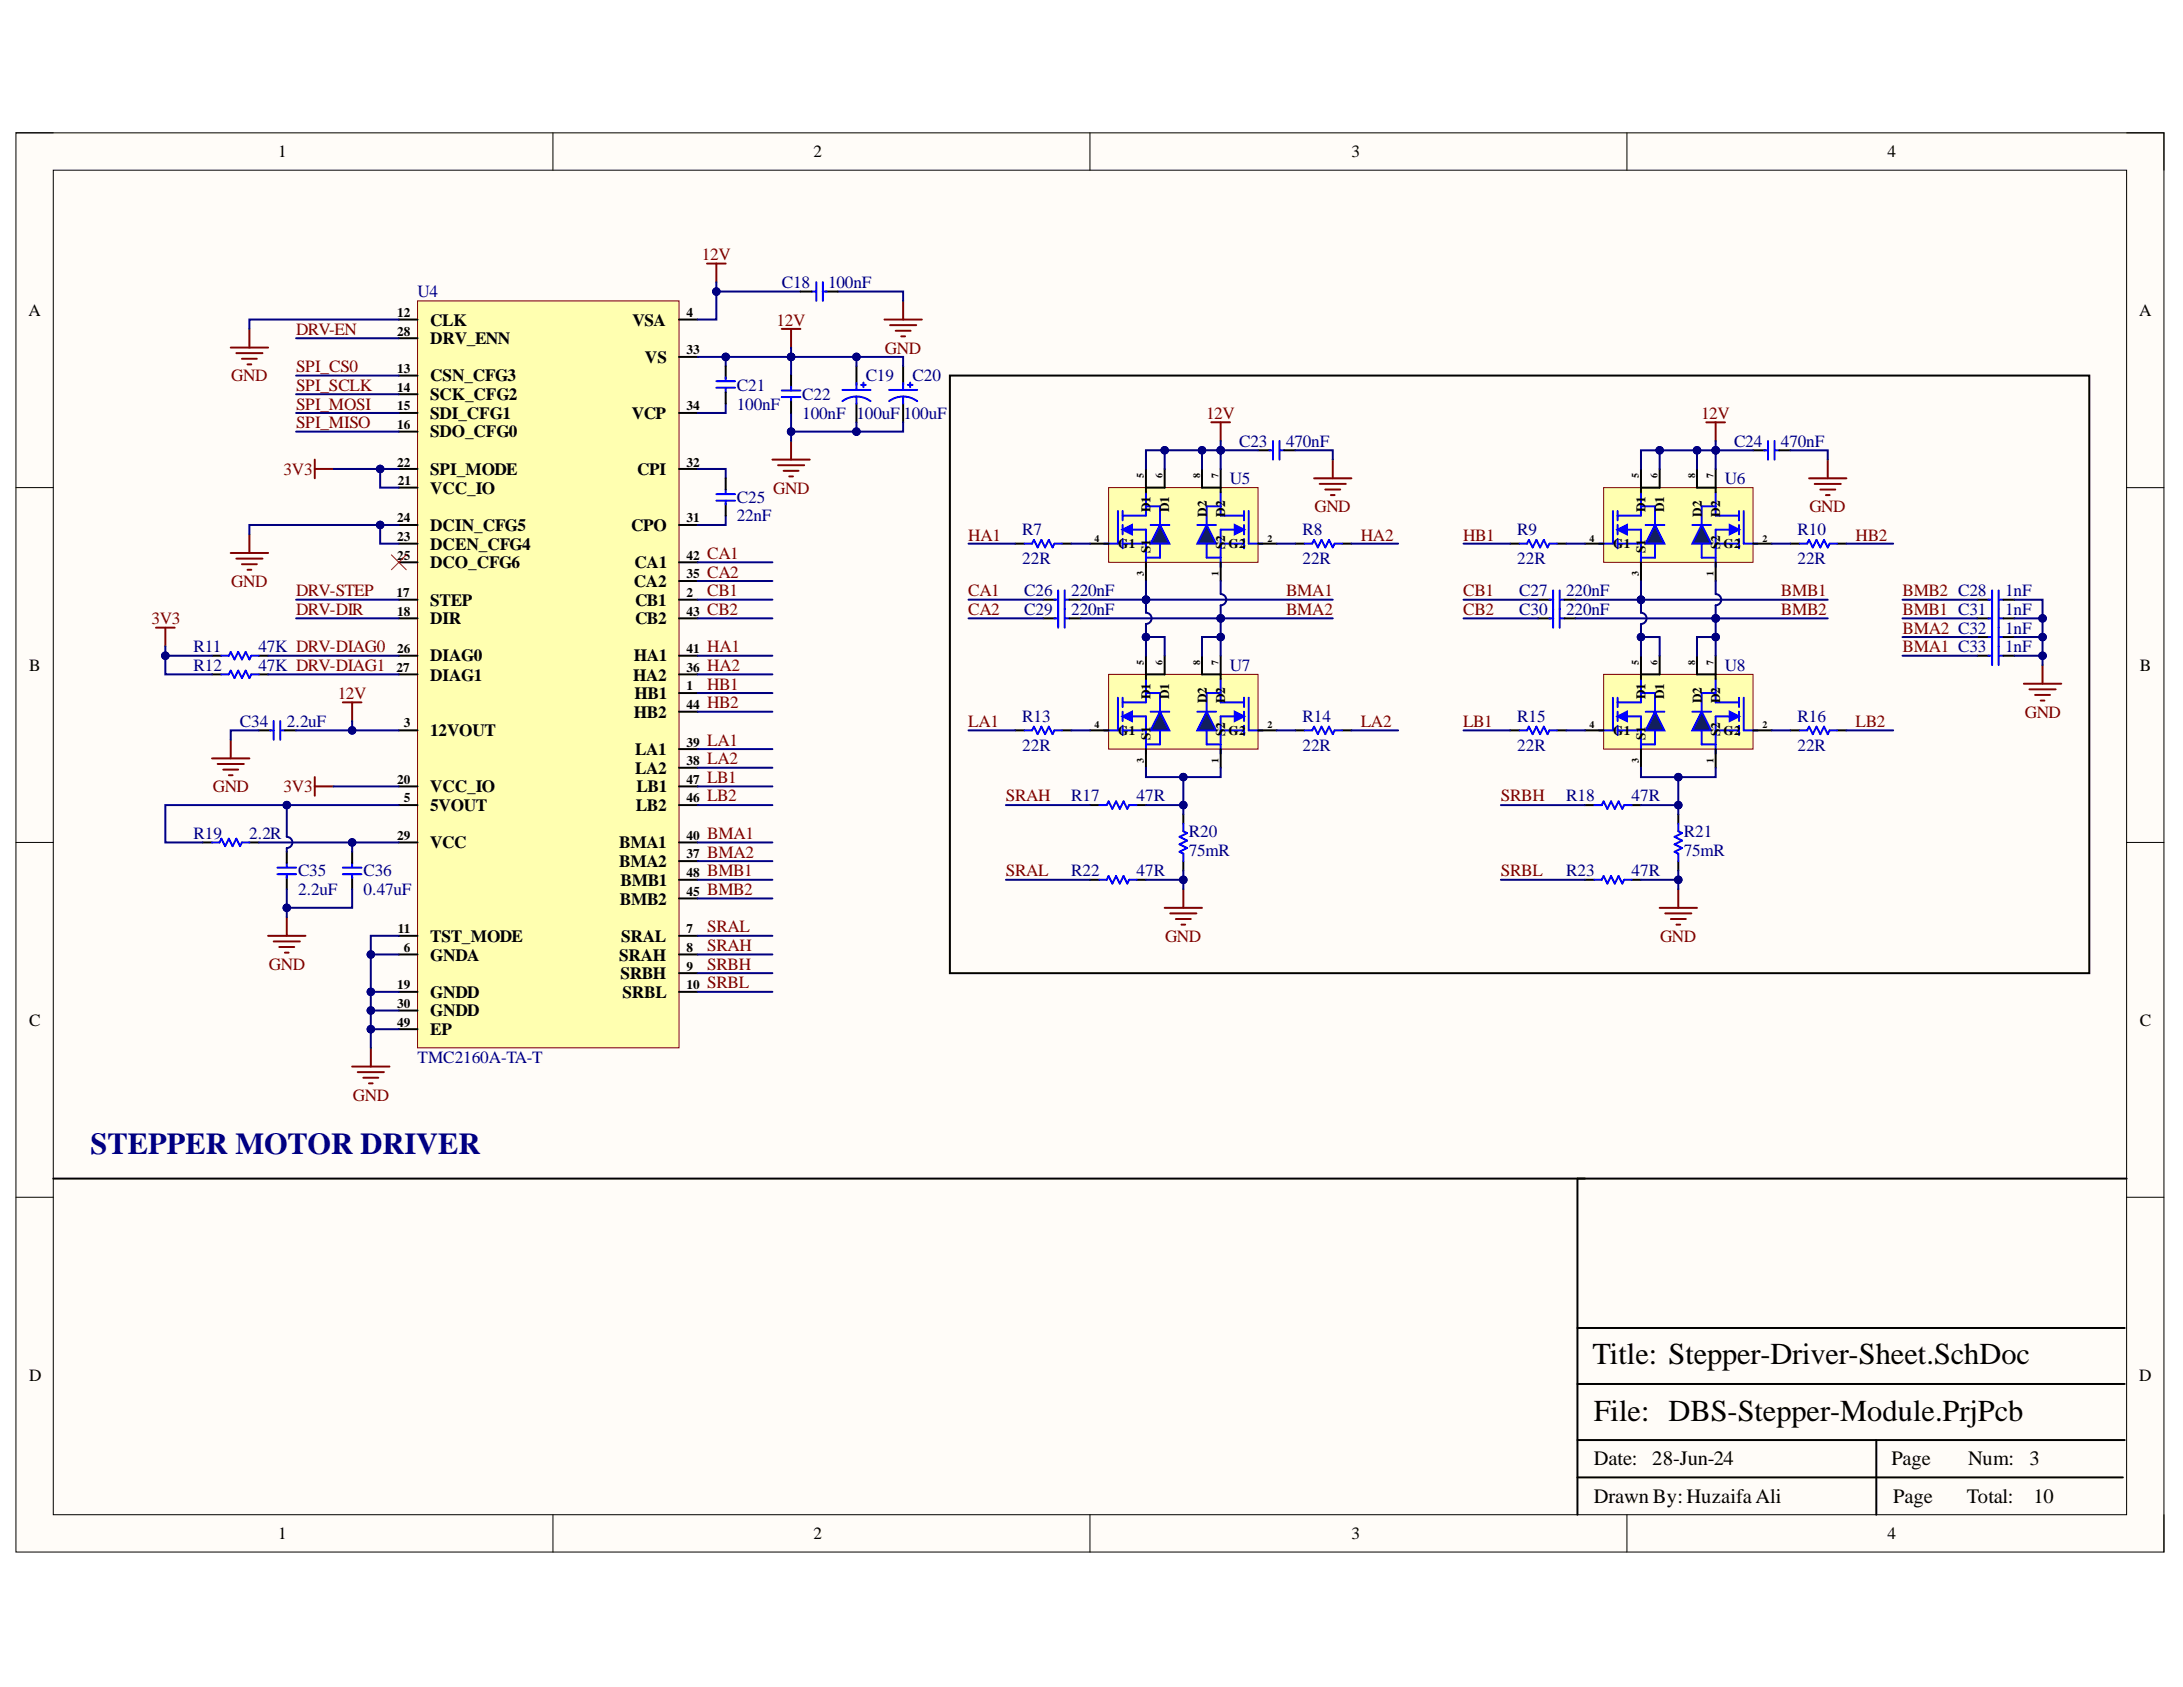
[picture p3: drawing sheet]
<svg xmlns="http://www.w3.org/2000/svg" width="279mm" height="216mm" viewBox="0 0 279 216" stroke-linecap="round" stroke-linejoin="round" font-family="sans-serif">
<defs><g id="words">
<text font-size="3.9" fill="#000080" x="11.6" y="147.6">STEPPER MOTOR DRIVER</text>
<g font-size="3.9">
<text x="203.8" y="174.6">Title: Stepper-Driver-Sheet.SchDoc</text>
<text x="204" y="181.8">File: DBS-Stepper-Module.PrjPcb</text>
</g>
<g font-size="2.6">
<text x="204" y="187.6">Date:</text>
<text x="211.5" y="187.6">28-Jun-24</text>
<text x="242.1" y="187.6">Page</text>
<text x="251.9" y="187.6">Num:</text>
<text x="259.7" y="187.6">3</text>
<text x="204" y="192.4">Drawn By: HuzaifaAli</text>
<text x="242.3" y="192.4">Page</text>
<text x="251.7" y="192.4">Total:</text>
<text x="260.3" y="192.4">10</text>
</g>
<g font-size="2.2">
<text x="35.6" y="20.1">1</text>
<text x="104.1" y="20.1">2</text>
<text x="173" y="20.1">3</text>
<text x="241.6" y="20.1">4</text>
<text x="3.6" y="40.4">A</text>
<text x="55.1" y="41.7">CLK</text>
<text x="80.9" y="41.7">VSA</text>
<text x="273.8" y="40.4">A</text>
<text x="55.1" y="44.1">DRV_ENN</text>
<text x="82.6" y="46.4">VS</text>
<text x="55.1" y="48.8">CSN_CFG3</text>
<text x="55.1" y="51.2">SCK_CFG2</text>
<text x="55.1" y="53.6">SDI_CFG1</text>
<text x="80.9" y="53.6">VCP</text>
<text x="55.1" y="56">SDO_CFG0</text>
<text x="55.1" y="63.2">VCC_IO</text>
<text x="55.1" y="60.8">SPI_MODE</text>
<text x="81.5" y="60.8">CPI</text>
<text x="55.1" y="70.4">DCEN_CFG4</text>
<text x="55.1" y="68">DCIN_CFG5</text>
<text x="80.8" y="68">CPO</text>
<text x="55.1" y="77.5">STEP</text>
<text x="55.1" y="72.7">DCO_CFG6</text>
<text x="81.1" y="75.1">CA2</text>
<text x="81.2" y="72.7">CA1</text>
<text x="81.3" y="77.5">CB1</text>
<text x="55.1" y="79.9">DIR</text>
<text x="81.3" y="79.9">CB2</text>
<text x="3.7" y="85.8">B</text>
<text x="55.1" y="84.6">DIAG0</text>
<text x="55.1" y="87.1">DIAG1</text>
<text x="81" y="87.1">HA2</text>
<text x="81.1" y="84.6">HA1</text>
<text x="81.2" y="89.5">HB1</text>
<text x="273.9" y="85.8">B</text>
<text x="55.1" y="94.2">12VOUT</text>
<text x="81.1" y="91.8">HB2</text>
<text x="55.1" y="101.4">VCC_IO</text>
<text x="81.3" y="99">LA2</text>
<text x="81.3" y="96.7">LA1</text>
<text x="81.5" y="101.4">LB1</text>
<text x="55.1" y="103.8">5VOUT</text>
<text x="81.4" y="103.8">LB2</text>
<text x="55.1" y="108.6">VCC</text>
<text x="79.3" y="110.9">BMA2</text>
<text x="79.3" y="108.6">BMA1</text>
<text x="79.4" y="113.4">BMB1</text>
<text x="79.3" y="115.8">BMB2</text>
<text x="55.1" y="123">GNDA</text>
<text x="55.1" y="120.5">TST_MODE</text>
<text x="79.3" y="123">SRAH</text>
<text x="79.4" y="125.3">SRBH</text>
<text x="79.5" y="120.5">SRAL</text>
<text x="3.7" y="131.3">C</text>
<text x="55.1" y="127.7">GNDD</text>
<text x="55.1" y="130.1">GNDD</text>
<text x="79.7" y="127.7">SRBL</text>
<text x="273.9" y="131.3">C</text>
<text x="55.1" y="132.5">EP</text>
<text x="3.7" y="176.7">D</text>
<text x="273.8" y="176.7">D</text>
<text x="35.6" y="197">1</text>
<text x="104.1" y="197">2</text>
<text x="173" y="197">3</text>
<text x="241.6" y="197">4</text>
</g>
<g font-size="2.2" fill="#800000">
<text x="89.8" y="33.3">12V</text>
<text x="99.4" y="41.7">12V</text>
<text x="37.9" y="47.6">SPI_CS0</text>
<text x="37.9" y="42.9">DRV-EN</text>
<text x="113.3" y="45.2">GND</text>
<text x="29.6" y="48.8">GND</text>
<text x="37.9" y="50.1">SPI_SCLK</text>
<text x="37.9" y="52.4">SPI_MOSI</text>
<text x="154.4" y="53.6">12V</text>
<text x="217.7" y="53.6">12V</text>
<text x="37.9" y="54.8">SPI_MISO</text>
<text x="36.3" y="60.8">3V3</text>
<text x="99" y="63.2">GND</text>
<text x="168.2" y="65.5">GND</text>
<text x="231.6" y="65.5">GND</text>
<text x="90.5" y="71.5">CA1</text>
<text x="123.9" y="69.2">HA1</text>
<text x="174.2" y="69.2">HA2</text>
<text x="187.3" y="69.2">HB1</text>
<text x="237.5" y="69.2">HB2</text>
<text x="29.6" y="75.1">GND</text>
<text x="37.9" y="76.3">DRV-STEP</text>
<text x="90.5" y="73.9">CA2</text>
<text x="90.5" y="76.3">CB1</text>
<text x="123.9" y="76.3">CA1</text>
<text x="164.6" y="76.3">BMA1</text>
<text x="187.3" y="76.3">CB1</text>
<text x="227.9" y="76.3">BMB1</text>
<text x="243.5" y="76.3">BMB2 C28</text>
<text x="19.4" y="79.9">3V3</text>
<text x="37.9" y="78.7">DRV-DIR</text>
<text x="90.5" y="78.7">CB2</text>
<text x="90.5" y="83.5">HA1</text>
<text x="123.9" y="78.7">CA2</text>
<text x="164.6" y="78.7">BMA2</text>
<text x="187.3" y="78.7">CB2</text>
<text x="227.9" y="78.7">BMB2</text>
<text x="243.5" y="83.5">BMA1 C33</text>
<text x="243.5" y="81.1">BMA2 C32</text>
<text x="243.5" y="78.7">BMB1 C31</text>
<text x="43.2" y="89.5">12V</text>
<text x="90.5" y="85.8">HA2</text>
<text x="90.5" y="88.3">HB1</text>
<text x="90.5" y="90.7">HB2</text>
<text x="90.5" y="95.5">LA1</text>
<text x="123.9" y="93">LA1</text>
<text x="174.2" y="93">LA2</text>
<text x="187.3" y="93">LB1</text>
<text x="237.5" y="93">LB2</text>
<text x="259.2" y="91.8">GND</text>
<text x="27.2" y="101.4">GND</text>
<text x="36.3" y="101.4">3V3</text>
<text x="90.5" y="97.8">LA2</text>
<text x="90.5" y="100.2">LB1</text>
<text x="90.5" y="102.6">LB2</text>
<text x="90.5" y="107.4">BMA1</text>
<text x="128.7" y="102.6">SRAH</text>
<text x="192.1" y="102.6">SRBH</text>
<text x="90.5" y="109.8">BMA2</text>
<text x="90.5" y="112.1">BMB1</text>
<text x="128.7" y="112.1">SRAL</text>
<text x="192.1" y="112.1">SRBL</text>
<text x="90.5" y="114.6">BMB2</text>
<text x="90.5" y="119.3">SRAL</text>
<text x="34.4" y="124.1">GND</text>
<text x="90.5" y="121.7">SRAH</text>
<text x="90.5" y="124.1">SRBH</text>
<text x="149.1" y="120.5">GND</text>
<text x="212.5" y="120.5">GND</text>
<text x="90.5" y="126.5">SRBL</text>
<text x="45.2" y="140.9">GND</text>
</g>
<g font-size="2.2" fill="#000080">
<text x="53.5" y="38.1">U4</text>
<text x="100.1" y="36.9">C18</text>
<text x="106" y="36.9">100nF</text>
<text x="94.3" y="50.1">C21</text>
<text x="94.3" y="52.4">100nF</text>
<text x="102.7" y="51.2">C22</text>
<text x="102.7" y="53.6">100nF</text>
<text x="109.6" y="53.6">100uF</text>
<text x="110.8" y="48.8">C19</text>
<text x="115.6" y="53.6">100uF</text>
<text x="116.8" y="48.8">C20</text>
<text x="158.6" y="57.2">C23</text>
<text x="164.6" y="57.2">470nF</text>
<text x="221.9" y="57.2">C24</text>
<text x="227.9" y="57.2">470nF</text>
<text x="94.3" y="64.4">C25</text>
<text x="157.4" y="62">U5</text>
<text x="220.8" y="62">U6</text>
<text x="94.3" y="66.7">22nF</text>
<text x="130.8" y="68.4">R7</text>
<text x="166.7" y="68.4">R8</text>
<text x="194.2" y="68.4">R9</text>
<text x="230.1" y="68.4">R10</text>
<text x="130.8" y="72.2">22R</text>
<text x="131.1" y="76.3">C26</text>
<text x="137.1" y="76.3">220nF</text>
<text x="166.7" y="72.2">22R</text>
<text x="194.2" y="72.2">22R</text>
<text x="194.5" y="76.3">C27</text>
<text x="200.5" y="76.3">220nF</text>
<text x="230.1" y="72.2">22R</text>
<text x="256.6" y="76.3">1nF</text>
<text x="24.8" y="83.5">R11</text>
<text x="33.1" y="83.5">47K DRV-DIAG0</text>
<text x="131.1" y="78.7">C29</text>
<text x="137.1" y="78.7">220nF</text>
<text x="194.5" y="78.7">C30</text>
<text x="200.5" y="78.7">220nF</text>
<text x="256.6" y="78.7">1nF</text>
<text x="256.6" y="81.1">1nF</text>
<text x="256.6" y="83.5">1nF</text>
<text x="24.8" y="85.8">R12</text>
<text x="33.1" y="85.8">47K DRV-DIAG1</text>
<text x="157.4" y="85.8">U7</text>
<text x="220.8" y="85.8">U8</text>
<text x="30.7" y="93">C34</text>
<text x="36.7" y="93">2.2uF</text>
<text x="130.8" y="92.3">R13</text>
<text x="166.7" y="92.3">R14</text>
<text x="194.2" y="92.3">R15</text>
<text x="230.1" y="92.3">R16</text>
<text x="130.8" y="96.1">22R</text>
<text x="166.7" y="96.1">22R</text>
<text x="194.2" y="96.1">22R</text>
<text x="230.1" y="96.1">22R</text>
<text x="24.8" y="107.4">R19</text>
<text x="31.9" y="107.4">2.2R</text>
<text x="137.1" y="102.6">R17</text>
<text x="145.5" y="102.6">47R</text>
<text x="152.2" y="107.1">R20</text>
<text x="200.5" y="102.6">R18</text>
<text x="208.8" y="102.6">47R</text>
<text x="215.5" y="107.1">R21</text>
<text x="38.1" y="112.1">C35</text>
<text x="46.5" y="112.1">C36</text>
<text x="137.1" y="112.1">R22</text>
<text x="145.5" y="112.1">47R</text>
<text x="152.2" y="109.5">75mR</text>
<text x="200.5" y="112.1">R23</text>
<text x="208.8" y="112.1">47R</text>
<text x="215.5" y="109.5">75mR</text>
<text x="38.1" y="114.6">2.2uF</text>
<text x="46.5" y="114.6">0.47uF</text>
<text x="53.5" y="136.1">TMC2160A-TA-T</text>
</g>
<g font-size="1.7">
<text x="50.8" y="40.6">12</text>
<text x="87.9" y="40.6">4</text>
<text x="50.8" y="47.7">13</text>
<text x="50.8" y="43">28</text>
<text x="87.9" y="45.3">33</text>
<text x="50.8" y="50.1">14</text>
<text x="50.8" y="52.5">15</text>
<text x="87.9" y="52.5">34</text>
<text x="50.8" y="54.9">16</text>
<text x="50.8" y="59.7">22</text>
<text x="87.9" y="59.7">32</text>
<text x="50.9" y="62.1">21</text>
<text x="147.3" y="65.5" transform="rotate(-90 147.3 65.5)">D1</text>
<text x="149.6" y="65.5" transform="rotate(-90 149.6 65.5)">D1</text>
<text x="210.6" y="65.5" transform="rotate(-90 210.6 65.5)">D1</text>
<text x="213" y="65.5" transform="rotate(-90 213 65.5)">D1</text>
<text x="50.8" y="69.3">23</text>
<text x="50.8" y="66.8">24</text>
<text x="50.8" y="71.6">25</text>
<text x="87.9" y="66.8">31</text>
<text x="87.9" y="71.6">42</text>
<text x="143.1" y="70.2">G1</text>
<text x="147.3" y="70.8" transform="rotate(-90 147.3 70.8)">S1</text>
<text x="154.4" y="66.1" transform="rotate(-90 154.4 66.1)">D2</text>
<text x="156.8" y="70.3" transform="rotate(-90 156.8 70.3)">S</text>
<text x="156.8" y="69.3" transform="rotate(-90 156.8 69.3)">2</text>
<text x="156.8" y="66.1" transform="rotate(-90 156.8 66.1)">D2</text>
<text x="157.2" y="70.2">G2</text>
<text x="206.5" y="70.2">G1</text>
<text x="210.6" y="70.8" transform="rotate(-90 210.6 70.8)">S1</text>
<text x="217.8" y="66.1" transform="rotate(-90 217.8 66.1)">D2</text>
<text x="220.2" y="70.3" transform="rotate(-90 220.2 70.3)">S</text>
<text x="220.2" y="69.3" transform="rotate(-90 220.2 69.3)">2</text>
<text x="220.2" y="66.1" transform="rotate(-90 220.2 66.1)">D2</text>
<text x="220.6" y="70.2">G2</text>
<text x="50.7" y="76.4">17</text>
<text x="87.9" y="76.4">2</text>
<text x="87.9" y="74">35</text>
<text x="50.8" y="78.8">18</text>
<text x="50.8" y="83.5">26</text>
<text x="87.9" y="83.5">41</text>
<text x="87.9" y="78.8">43</text>
<text x="50.7" y="86">27</text>
<text x="87.9" y="88.4">1</text>
<text x="87.9" y="86">36</text>
<text x="147.3" y="89.5" transform="rotate(-90 147.3 89.5)">D1</text>
<text x="149.6" y="89.5" transform="rotate(-90 149.6 89.5)">D1</text>
<text x="154.4" y="90" transform="rotate(-90 154.4 90)">D2</text>
<text x="156.8" y="90" transform="rotate(-90 156.8 90)">D2</text>
<text x="210.6" y="89.5" transform="rotate(-90 210.6 89.5)">D1</text>
<text x="213" y="89.5" transform="rotate(-90 213 89.5)">D1</text>
<text x="217.8" y="90" transform="rotate(-90 217.8 90)">D2</text>
<text x="220.2" y="90" transform="rotate(-90 220.2 90)">D2</text>
<text x="51.7" y="93.1">3</text>
<text x="87.9" y="95.6">39</text>
<text x="87.9" y="90.7">44</text>
<text x="143.1" y="94.1">G1</text>
<text x="147.3" y="94.7" transform="rotate(-90 147.3 94.7)">S1</text>
<text x="156.8" y="94.2" transform="rotate(-90 156.8 94.2)">S</text>
<text x="156.8" y="93.3" transform="rotate(-90 156.8 93.3)">2</text>
<text x="157.2" y="94.1">G2</text>
<text x="206.5" y="94.1">G1</text>
<text x="210.6" y="94.7" transform="rotate(-90 210.6 94.7)">S1</text>
<text x="220.2" y="94.2" transform="rotate(-90 220.2 94.2)">S</text>
<text x="220.2" y="93.3" transform="rotate(-90 220.2 93.3)">2</text>
<text x="220.6" y="94.1">G2</text>
<text x="50.8" y="100.3">20</text>
<text x="87.9" y="97.9">38</text>
<text x="87.9" y="100.3">47</text>
<text x="50.8" y="107.5">29</text>
<text x="51.7" y="102.7">5</text>
<text x="87.9" y="107.5">40</text>
<text x="87.9" y="102.7">46</text>
<text x="87.9" y="109.8">37</text>
<text x="87.9" y="112.2">48</text>
<text x="50.9" y="119.4">11</text>
<text x="87.9" y="119.4">7</text>
<text x="87.9" y="114.7">45</text>
<text x="51.7" y="121.9">6</text>
<text x="87.9" y="121.9">8</text>
<text x="87.9" y="124.2">9</text>
<text x="50.8" y="126.6">19</text>
<text x="50.8" y="129">30</text>
<text x="50.8" y="131.4">49</text>
<text x="87.9" y="126.6">10</text>
</g>
<g font-size="1.3">
<text x="146.4" y="61.2" transform="rotate(-90 146.4 61.2)">5</text>
<text x="148.8" y="61.2" transform="rotate(-90 148.8 61.2)">6</text>
<text x="153.6" y="61.2" transform="rotate(-90 153.6 61.2)">8</text>
<text x="156" y="61.2" transform="rotate(-90 156 61.2)">7</text>
<text x="209.8" y="61.2" transform="rotate(-90 209.8 61.2)">5</text>
<text x="212.1" y="61.2" transform="rotate(-90 212.1 61.2)">6</text>
<text x="217" y="61.2" transform="rotate(-90 217 61.2)">8</text>
<text x="219.3" y="61.2" transform="rotate(-90 219.3 61.2)">7</text>
<text x="140.1" y="69.3">4</text>
<text x="162.2" y="69.3">2</text>
<text x="203.4" y="69.3">4</text>
<text x="225.6" y="69.3">2</text>
<text x="146.4" y="73.7" transform="rotate(-90 146.4 73.7)">3</text>
<text x="156" y="73.7" transform="rotate(-90 156 73.7)">1</text>
<text x="209.8" y="73.7" transform="rotate(-90 209.8 73.7)">3</text>
<text x="219.3" y="73.7" transform="rotate(-90 219.3 73.7)">1</text>
<text x="146.4" y="85.1" transform="rotate(-90 146.4 85.1)">5</text>
<text x="148.8" y="85.1" transform="rotate(-90 148.8 85.1)">6</text>
<text x="153.6" y="85.1" transform="rotate(-90 153.6 85.1)">8</text>
<text x="156" y="85.1" transform="rotate(-90 156 85.1)">7</text>
<text x="209.8" y="85.1" transform="rotate(-90 209.8 85.1)">5</text>
<text x="212.1" y="85.1" transform="rotate(-90 212.1 85.1)">6</text>
<text x="217" y="85.1" transform="rotate(-90 217 85.1)">8</text>
<text x="219.3" y="85.1" transform="rotate(-90 219.3 85.1)">7</text>
<text x="140.1" y="93.2">4</text>
<text x="162.2" y="93.2">2</text>
<text x="203.4" y="93.2">4</text>
<text x="225.6" y="93.2">2</text>
<text x="146.4" y="97.7" transform="rotate(-90 146.4 97.7)">3</text>
<text x="156" y="97.6" transform="rotate(-90 156 97.6)">1</text>
<text x="209.8" y="97.7" transform="rotate(-90 209.8 97.7)">3</text>
<text x="219.3" y="97.6" transform="rotate(-90 219.3 97.6)">1</text>
</g>
</g></defs>
<path d="M2 17h275v181.6h-275z" fill-rule="evenodd" fill="#fffcf8"/>
<path d="M2 17h275v181.6h-275z" fill="none" stroke="#000" stroke-width=".13"/>
<path d="M6.8 21.8h265.4v172.1h-265.4z" fill-rule="evenodd" fill="#fffcf8"/>
<g fill="none" stroke="#000" stroke-width=".13">
<path d="M2 17h4.8M70.8 17v4.8M139.5 17v4.8M208.2 17v4.8M272.2 17h4.8v4.8M6.8 21.8h265.4v172.1h-265.4zM2 62.4h4.8M272.2 62.4h4.8M2 107.8h4.8M272.2 107.8h4.8M2 153.2h4.8M272.2 153.2h4.8"/>
<path d="M70.8 193.9v4.7M139.5 193.9v4.7M208.2 193.9v4.7M277 193.9v4.7"/>
</g>
<path d="M272.2 150.8h-70.3v43.1M201.9 177.1h70M201.9 170h70M201.9 189.1h69.8M201.9 184.3h70M240.1 184.3v9.6" fill="none" stroke="#000" stroke-width=".25"/>
<path d="M53.4 38.5h33.5v95.6h-33.5z" fill-rule="evenodd" fill="#ffffb0"/>
<path d="M53.4 38.5h33.5v95.6h-33.5z" fill="none" stroke="#800000" stroke-width=".13"/>
<g fill="none" stroke="#000" stroke-width=".25">
<path d="M51 40.9h2.4M51 48.1h2.4M51 50.5h2.4M51 52.8h2.4M51 55.2h2.4M51 43.3h2.4M86.9 40.9h2.4M86.9 52.8h2.4M86.9 45.7h2.4M51 76.7h2.4M51 79.1h2.4M51 62.4h2.4"/>
<path d="M51 60h2.4M51 69.6h2.4M51 67.2h2.4M51 72h2.4M86.9 76.7h2.4M86.9 79.1h2.4M86.9 60h2.4M86.9 67.2h2.4M86.9 72h2.4M86.9 74.4h2.4M51 93.5h2.4M51 83.9h2.4"/>
<path d="M51 86.3h2.4M86.9 88.7h2.4M86.9 83.9h2.4M86.9 86.3h2.4M86.9 98.3h2.4M86.9 95.9h2.4M86.9 91.1h2.4M51 103h2.4M51 119.8h2.4M51 100.6h2.4M51 107.8h2.4M86.9 103h2.4"/>
<path d="M86.9 119.8h2.4M86.9 100.6h2.4M86.9 107.8h2.4M86.9 110.2h2.4M86.9 115h2.4M86.9 112.6h2.4M51 122.2h2.4M51 126.9h2.4M51 129.3h2.4M51 131.7h2.4M86.9 122.2h2.4M86.9 124.5h2.4"/>
<path d="M86.9 126.9h2.4"/>
</g>
<path d="M141.9 62.4h19.1v9.6h-19.1z" fill-rule="evenodd" fill="#ffffb0"/>
<path d="M141.9 62.4h19.1v9.6h-19.1z" fill="none" stroke="#800000" stroke-width=".13"/>
<path d="M156.2 69.6h3M156.2 63v3h3M159.2 65.4v1.2M159.2 67.2v1.2M159.2 69v1.2M159.2 67.8h-3v4.8M159.8 65.4v4.2h1.8" fill="none" stroke="#00f" stroke-width=".25"/>
<path d="M158 67.2l1.2 .6-1.2 .6z" fill="#00f"/>
<path d="M153.2 67.2h2.4M156.2 64.8h-1.8v6.6h1.8M158 67.2l1.2 .6-1.2 .6z" fill="none" stroke="#00f" stroke-width=".25"/>
<path d="M154.4 67.2l1.2 2.4h-2.4z" fill="#073763"/>
<path d="M143.1 65.4v4.2h-1.8M143.7 69.6h3M143.7 65.4v1.2M143.7 67.2v1.2M143.7 69v1.2M143.7 67.8h3v4.8M146.7 63v3h-3M154.4 67.2l1.2 2.4h-2.4z" fill="none" stroke="#00f" stroke-width=".25"/>
<path d="M153.8 60v2.4h2.4M156.2 60v3M156.2 72v2.4M161 69.6h2.4" fill="none" stroke="#000" stroke-width=".25"/>
<path d="M143.7 67.8l1.2-.6v1.2z" fill="#00f"/>
<path d="M143.7 67.8l1.2-.6v1.2zM146.7 64.8h1.8v6.6h-1.8M147.3 67.2h2.4" fill="none" stroke="#00f" stroke-width=".25"/>
<path d="M148.5 67.2l1.2 2.4h-2.4z" fill="#073763"/>
<path d="M148.5 67.2l1.2 2.4h-2.4z" fill="none" stroke="#00f" stroke-width=".25"/>
<path d="M139.5 69.6h2.4M146.7 60v3M146.7 72v2.4M149.1 60v2.4h-2.4" fill="none" stroke="#000" stroke-width=".25"/>
<path d="M141.9 86.3h19.1v9.6h-19.1z" fill-rule="evenodd" fill="#ffffb0"/>
<path d="M141.9 86.3h19.1v9.6h-19.1z" fill="none" stroke="#800000" stroke-width=".13"/>
<path d="M156.2 93.5h3M156.2 86.9v3h3M159.2 89.3v1.2M159.2 91.1v1.2M159.2 92.9v1.2M159.2 91.7h-3v4.8M159.8 89.3v4.2h1.8" fill="none" stroke="#00f" stroke-width=".25"/>
<path d="M158 91.1l1.2 .6-1.2 .6z" fill="#00f"/>
<path d="M153.2 91.1h2.4M156.2 88.7h-1.8v6.6h1.8M158 91.1l1.2 .6-1.2 .6z" fill="none" stroke="#00f" stroke-width=".25"/>
<path d="M154.4 91.1l1.2 2.4h-2.4z" fill="#073763"/>
<path d="M143.1 89.3v4.2h-1.8M143.7 93.5h3M143.7 89.3v1.2M143.7 91.1v1.2M143.7 92.9v1.2M143.7 91.7h3v4.8M146.7 86.9v3h-3M154.4 91.1l1.2 2.4h-2.4z" fill="none" stroke="#00f" stroke-width=".25"/>
<path d="M153.8 83.9v2.4h2.4M156.2 83.9v3M156.2 95.9v2.4M161 93.5h2.4" fill="none" stroke="#000" stroke-width=".25"/>
<path d="M143.7 91.7l1.2-.6v1.2z" fill="#00f"/>
<path d="M143.7 91.7l1.2-.6v1.2zM146.7 88.7h1.8v6.6h-1.8M147.3 91.1h2.4" fill="none" stroke="#00f" stroke-width=".25"/>
<path d="M148.5 91.1l1.2 2.4h-2.4z" fill="#073763"/>
<g fill="none" stroke="#00f" stroke-width=".25">
<path d="M162.4 57.6h.5M162.9 56.4v2.4M163.8 56.4v2.4M163.9 57.6h.5M131.1 69.6h1l.2-.5 .5 1 .5-1 .5 1 .4-1 .5 1 .3-.5h.9M135 76.7h.4M135 79.1h.4M135.4 75.6v4.7M136.3 75.6v4.7M136.4 76.7h.5M136.4 79.1h.5M167 69.6h.9l.3-.5 .5 1 .4-1 .5 1 .5-1 .5 1 .2-.5h1"/>
<path d="M131.1 93.5h1l.2-.5 .5 1 .5-1 .5 1 .4-1 .5 1 .3-.5h.9M148.5 91.1l1.2 2.4h-2.4zM167 93.5h.9l.3-.5 .5 1 .4-1 .5 1 .5-1 .5 1 .2-.5h1M140.7 112.6h1l.2-.5 .5 1 .4-1 .5 1 .5-1 .5 1 .2-.5h1M140.7 103h1l.2-.4 .5 .9 .4-.9 .5 .9 .5-.9 .5 .9 .2-.5h1M151.5 105.4v1l.4 .2-.9 .5 .9 .5-.9 .5 .9 .4-.9 .5 .5 .2v1"/>
</g>
<g fill="none" stroke="#000" stroke-width=".25">
<path d="M161 57.6h1.6M164.4 57.6h1.4M129.9 69.6h1.2M133.5 76.7h1.6M133.5 79.1h1.6M135.9 69.6h1.2M136.9 76.7h1.4M136.9 79.1h1.4M165.8 69.6h1.2M171.8 69.6h1.2M129.9 93.5h1.2M135.9 93.5h1.2"/>
<path d="M139.5 93.5h2.4M146.7 83.9v3M146.7 95.9v2.4M149.1 83.9v2.4h-2.4M165.8 93.5h1.2M171.8 93.5h1.2M139.5 103h1.2M139.5 112.6h1.2M145.5 103h1.2M145.5 112.6h1.2M151.5 104.2v1.2M151.5 110.2v1.2"/>
</g>
<path d="M155 54h2.4M156.2 54v2.4M170.6 58.8v2.4M168.2 61.2h4.8M168.9 61.9h3.3M169.6 62.6h1.9M170.3 63.4h.5M149.1 116.2h4.7M149.8 116.9h3.3M150.5 117.6h1.9M151.2 118.3h.5M151.5 113.8v2.4" fill="none" stroke="#800000" stroke-width=".25"/>
<path d="M205.2 62.4h19.2v9.6h-19.2z" fill-rule="evenodd" fill="#ffffb0"/>
<path d="M205.2 62.4h19.2v9.6h-19.2z" fill="none" stroke="#800000" stroke-width=".13"/>
<path d="M219.6 69.6h3M219.6 63v3h3M222.6 65.4v1.2M222.6 67.2v1.2M222.6 69v1.2M222.6 67.8h-3v4.8M223.2 65.4v4.2h1.8" fill="none" stroke="#00f" stroke-width=".25"/>
<path d="M221.4 67.2l1.2 .6-1.2 .6z" fill="#00f"/>
<path d="M216.6 67.2h2.4M219.6 64.8h-1.8v6.6h1.8M221.4 67.2l1.2 .6-1.2 .6z" fill="none" stroke="#00f" stroke-width=".25"/>
<path d="M217.8 67.2l1.2 2.4h-2.4z" fill="#073763"/>
<path d="M206.4 65.4v4.2h-1.8M207 69.6h3M207 65.4v1.2M207 67.2v1.2M207 69v1.2M207 67.8h3v4.8M210 63v3h-3M217.8 67.2l1.2 2.4h-2.4z" fill="none" stroke="#00f" stroke-width=".25"/>
<path d="M217.2 60v2.4h2.4M219.6 60v3M219.6 72v2.4M224.4 69.6h2.4" fill="none" stroke="#000" stroke-width=".25"/>
<path d="M207 67.8l1.2-.6v1.2z" fill="#00f"/>
<path d="M207 67.8l1.2-.6v1.2zM210 64.8h1.8v6.6h-1.8M210.6 67.2h2.4" fill="none" stroke="#00f" stroke-width=".25"/>
<path d="M211.8 67.2l1.2 2.4h-2.4z" fill="#073763"/>
<path d="M211.8 67.2l1.2 2.4h-2.4z" fill="none" stroke="#00f" stroke-width=".25"/>
<path d="M202.9 69.6h2.3M210 60v3M210 72v2.4M212.4 60v2.4h-2.4" fill="none" stroke="#000" stroke-width=".25"/>
<path d="M205.2 86.3h19.2v9.6h-19.2z" fill-rule="evenodd" fill="#ffffb0"/>
<path d="M205.2 86.3h19.2v9.6h-19.2z" fill="none" stroke="#800000" stroke-width=".13"/>
<path d="M219.6 93.5h3M219.6 86.9v3h3M222.6 89.3v1.2M222.6 91.1v1.2M222.6 92.9v1.2M222.6 91.7h-3v4.8M223.2 89.3v4.2h1.8" fill="none" stroke="#00f" stroke-width=".25"/>
<path d="M221.4 91.1l1.2 .6-1.2 .6z" fill="#00f"/>
<path d="M216.6 91.1h2.4M219.6 88.7h-1.8v6.6h1.8M221.4 91.1l1.2 .6-1.2 .6z" fill="none" stroke="#00f" stroke-width=".25"/>
<path d="M217.8 91.1l1.2 2.4h-2.4z" fill="#073763"/>
<path d="M206.4 89.3v4.2h-1.8M207 93.5h3M207 89.3v1.2M207 91.1v1.2M207 92.9v1.2M207 91.7h3v4.8M210 86.9v3h-3M217.8 91.1l1.2 2.4h-2.4z" fill="none" stroke="#00f" stroke-width=".25"/>
<path d="M217.2 83.9v2.4h2.4M219.6 83.9v3M219.6 95.9v2.4M224.4 93.5h2.4" fill="none" stroke="#000" stroke-width=".25"/>
<path d="M207 91.7l1.2-.6v1.2z" fill="#00f"/>
<path d="M207 91.7l1.2-.6v1.2zM210 88.7h1.8v6.6h-1.8M210.6 91.1h2.4" fill="none" stroke="#00f" stroke-width=".25"/>
<path d="M211.8 91.1l1.2 2.4h-2.4z" fill="#073763"/>
<g fill="none" stroke="#00f" stroke-width=".25">
<path d="M107.8 51.3a3 3 0 0 1 3.6 0M107.8 49.9h3.6M109.6 49v.9M109.6 50.7v.9M110.2 49.3h.6M110.5 49v.6M113.8 51.3a3 3 0 0 1 3.6 0M113.8 49.9h3.6M115.6 49v.9M115.6 50.7v.9M116.2 49.3h.6M116.5 49v.6"/>
<path d="M225.8 57.6h.5M226.3 56.4v2.4M227.1 56.4v2.4M227.2 57.6h.5M194.5 69.6h.9l.3-.5 .5 1 .4-1 .5 1 .5-1 .5 1 .2-.5h1M198.3 76.8h.5M198.3 79.1h.5M198.8 75.6v4.7M199.6 75.6v4.7M199.7 76.8h.5M199.7 79.1h.5M230.3 69.6h1l.2-.5 .5 1 .5-1 .5 1 .5-1 .4 1 .3-.5h.9"/>
<path d="M254.5 76.8h.5M254.5 79.1h.5M255 75.6v9.5M255.8 75.6v9.5M255.9 76.8h.5M255.9 79.1h.5M28.3 83.9h1l.2-.5 .5 1 .5-1 .5 1 .4-1 .5 1 .3-.5h.9M28.3 86.3h1l.2-.5 .5 1 .5-1 .5 1 .4-1 .5 1 .3-.5h.9M34.6 93.5h.4M35 92.3v2.4M35.9 92.3v2.4M36 93.5h.5"/>
<path d="M194.5 93.5h.9l.3-.5 .5 1 .4-1 .5 1 .5-1 .5 1 .2-.5h1M211.8 91.1l1.2 2.4h-2.4zM230.3 93.5h1l.2-.5 .5 1 .5-1 .5 1 .5-1 .4 1 .3-.5h.9M254.5 83.9h.5M254.5 81.5h.5M255.9 83.9h.5M255.9 81.5h.5M27.1 107.8h1l.2-.5 .5 1 .5-1 .5 1 .4-1 .5 1 .3-.5h.9M35.5 111.9h2.4M35.5 111h2.4M36.7 110.4v.5M36.7 111.9v.5"/>
<path d="M43.9 111.9h2.4M43.9 111h2.4M45.1 110.4v.5M45.1 111.9v.5M204.1 103h.9l.2-.4 .5 .9 .5-.9 .5 .9 .5-.9 .4 .9 .3-.5h.9M204.1 112.6h.9l.2-.5 .5 1 .5-1 .5 1 .5-1 .4 1 .3-.5h.9M214.8 105.4v1l.5 .2-1 .5 1 .5-1 .5 1 .4-1 .5 .5 .3v.9"/>
</g>
<g fill="none" stroke="#000" stroke-width=".25">
<path d="M109.6 46.9v2.4M109.6 51.6v2.4M115.6 46.9v2.4M115.6 51.6v2.4M121.6 48.1h145.8v76.4h-145.8zM224.4 57.6h1.5M227.7 57.6h1.5M193.3 69.6h1.2M196.9 76.8h1.5M196.9 79.1h1.5M199.3 69.6h1.2M200.2 76.8h1.5"/>
<path d="M200.2 79.1h1.5M229.2 69.6h1.1M235.1 69.6h1.2M253.1 76.8h1.5M253.1 79.1h1.5M256.4 76.8h1.4M256.4 79.1h1.4M27.1 86.3h1.2M27.1 83.9h1.2M33.1 93.5h1.6M33.1 86.3h1.2M33.1 83.9h1.2"/>
<path d="M36.5 93.5h1.4M193.3 93.5h1.2M199.3 93.5h1.2M202.9 93.5h2.3M210 83.9v3M210 95.9v2.4M212.4 83.9v2.4h-2.4M229.2 93.5h1.1M235.1 93.5h1.2M253.1 83.9h1.5M253.1 81.5h1.5M256.4 83.9h1.4"/>
<path d="M256.4 81.5h1.4M25.9 107.8h1.2M31.9 107.8h1.2M36.7 109v1.4M36.7 112.2v1.6M45.1 109v1.4M45.1 112.2v1.6M202.9 103h1.2M202.9 112.6h1.2M208.8 103h1.2M208.8 112.6h1.2M214.8 104.2v1.2"/>
<path d="M214.8 110.2v1.2M6.8 150.8h196.1"/>
</g>
<g fill="none" stroke="#800000" stroke-width=".25">
<path d="M90.5 33.7h2.4M91.7 33.7v2.4M115.6 38.5v2.4M29.5 44.5h4.8M30.2 45.2h3.4M31 45.9h1.9M31.7 46.6h.5M31.9 42.1v2.4M40.3 58.8v2.4M98.9 58.8h4.7M99.6 59.5h3.3M100.1 42.1h2.3"/>
<path d="M101.2 42.1v2.4M101.2 56.4v2.4M113.2 40.9h4.8M113.9 41.6h3.4M114.6 42.3h1.9M115.4 43h.4M218.4 54h2.4M219.6 54v2.4M233.9 58.8v2.4M29.5 70.8h4.8M30.2 71.5h3.4M31 72.2h1.9"/>
<path d="M31.7 72.9h.5M31.9 68.4v2.4M40.3 60h2.4M100.3 60.3h1.9M101 61h.5M231.5 61.2h4.8M232.3 61.9h3.3M233 62.7h1.9M233.7 63.4h.5M20 80.3h2.4M21.2 80.3v2.4M27.1 97.1h4.8"/>
<path d="M27.9 97.8h3.3M28.6 98.5h1.9M29.3 99.2h.5M29.5 94.7v2.4M40.3 99.4v2.4M43.9 89.9h2.4M45.1 89.9v2.4M259 87.5h4.8M259.7 88.2h3.4M260.5 88.9h1.9M261.2 89.7h.5M261.4 85.1v2.4"/>
<path d="M34.3 119.8h4.8M36.7 117.4v2.4M40.3 100.6h2.4M212.4 116.2h4.8M213.1 116.9h3.4M213.9 117.6h1.9M214.6 118.3h.4M214.8 113.8v2.4M35 120.5h3.4M35.7 121.2h2M36.5 121.9h.4M45.1 136.5h4.8"/>
<path d="M45.8 137.2h3.3M46.5 137.9h1.9M47.2 138.6h.5M47.5 134.1v2.4"/>
</g>
<path d="M50.1 71l1.9 1.9M52 71l-1.9 1.9" fill="none" stroke="#f00" stroke-width=".13"/>
<g fill="none" stroke="#000080" stroke-width=".25">
<path d="M156.2 57.6h-2.4v2.4M89.3 72h9.6M89.3 74.4h9.6M89.3 76.7h9.6M89.3 79.1h9.6M124 69.6h5.9M137.1 69.6h2.4M163.4 69.6h2.4M173 69.6h5.9M89.3 83.9h9.6M89.3 86.3h9.6M89.3 88.7h9.6"/>
<path d="M89.3 91.1h9.6M89.3 95.9h9.6M89.3 98.3h9.6M89.3 100.6h9.6M89.3 103h9.6M89.3 107.8h9.6M89.3 110.2h9.6M89.3 112.6h9.6M89.3 115h9.6M89.3 119.8h9.6M89.3 122.2h9.6M89.3 124.5h9.6"/>
<path d="M89.3 126.9h9.6"/>
</g>
<circle cx="153.8" cy="57.6" r=".48" fill="#000080"/>
<circle cx="153.8" cy="57.6" r=".48" fill="none" stroke="#000080" stroke-width=".13"/>
<circle cx="156.2" cy="57.6" r=".48" fill="#000080"/>
<circle cx="156.2" cy="57.6" r=".48" fill="none" stroke="#000080" stroke-width=".13"/>
<path d="M153.8 57.6h-4.7v2.4" fill="none" stroke="#000080" stroke-width=".25"/>
<circle cx="149.1" cy="57.6" r=".48" fill="#000080"/>
<circle cx="149.1" cy="57.6" r=".48" fill="none" stroke="#000080" stroke-width=".13"/>
<circle cx="153.8" cy="57.6" r=".48" fill="#000080"/>
<circle cx="153.8" cy="57.6" r=".48" fill="none" stroke="#000080" stroke-width=".13"/>
<path d="M149.1 57.6h-2.4v2.4" fill="none" stroke="#000080" stroke-width=".25"/>
<circle cx="149.1" cy="57.6" r=".48" fill="#000080"/>
<circle cx="149.1" cy="57.6" r=".48" fill="none" stroke="#000080" stroke-width=".13"/>
<path d="M156.2 57.6h4.8M165.8 57.6h4.8v1.2" fill="none" stroke="#000080" stroke-width=".25"/>
<circle cx="156.2" cy="57.6" r=".48" fill="#000080"/>
<circle cx="156.2" cy="57.6" r=".48" fill="none" stroke="#000080" stroke-width=".13"/>
<path d="M156.2 81.5h-2.4v2.4" fill="none" stroke="#000080" stroke-width=".25"/>
<circle cx="156.2" cy="81.5" r=".48" fill="#000080"/>
<circle cx="156.2" cy="81.5" r=".48" fill="none" stroke="#000080" stroke-width=".13"/>
<path d="M146.7 81.5h2.4v2.4" fill="none" stroke="#000080" stroke-width=".25"/>
<circle cx="146.7" cy="81.5" r=".48" fill="#000080"/>
<circle cx="146.7" cy="81.5" r=".48" fill="none" stroke="#000080" stroke-width=".13"/>
<path d="M138.3 76.7h8.4" fill="none" stroke="#000080" stroke-width=".25"/>
<circle cx="146.7" cy="76.7" r=".48" fill="#000080"/>
<circle cx="146.7" cy="76.7" r=".48" fill="none" stroke="#000080" stroke-width=".13"/>
<path d="M146.7 76.7h23.9" fill="none" stroke="#000080" stroke-width=".25"/>
<circle cx="146.7" cy="76.7" r=".48" fill="#000080"/>
<circle cx="146.7" cy="76.7" r=".48" fill="none" stroke="#000080" stroke-width=".13"/>
<path d="M138.3 79.1h17.9" fill="none" stroke="#000080" stroke-width=".25"/>
<circle cx="156.2" cy="79.1" r=".48" fill="#000080"/>
<circle cx="156.2" cy="79.1" r=".48" fill="none" stroke="#000080" stroke-width=".13"/>
<path d="M156.2 79.1h14.4" fill="none" stroke="#000080" stroke-width=".25"/>
<circle cx="156.2" cy="79.1" r=".48" fill="#000080"/>
<circle cx="156.2" cy="79.1" r=".48" fill="none" stroke="#000080" stroke-width=".13"/>
<path d="M124 76.7h9.5M124 79.1h9.5M124 93.5h5.9M137.1 93.5h2.4M156.2 98.3v1.1h-4.7M163.4 93.5h2.4M173 93.5h5.9" fill="none" stroke="#000080" stroke-width=".25"/>
<circle cx="151.5" cy="99.4" r=".48" fill="#000080"/>
<circle cx="151.5" cy="99.4" r=".48" fill="none" stroke="#000080" stroke-width=".13"/>
<path d="M146.7 103h4.8" fill="none" stroke="#000080" stroke-width=".25"/>
<circle cx="151.5" cy="103" r=".48" fill="#000080"/>
<circle cx="151.5" cy="103" r=".48" fill="none" stroke="#000080" stroke-width=".13"/>
<path d="M146.7 112.6h4.8" fill="none" stroke="#000080" stroke-width=".25"/>
<circle cx="151.5" cy="112.6" r=".48" fill="#000080"/>
<circle cx="151.5" cy="112.6" r=".48" fill="none" stroke="#000080" stroke-width=".13"/>
<path d="M219.6 57.6h-2.4v2.4M187.3 69.6h6M200.5 69.6h2.4M226.8 69.6h2.4M236.3 69.6h6M128.7 103h10.8M128.7 112.6h10.8" fill="none" stroke="#000080" stroke-width=".25"/>
<circle cx="217.2" cy="57.6" r=".48" fill="#000080"/>
<circle cx="217.2" cy="57.6" r=".48" fill="none" stroke="#000080" stroke-width=".13"/>
<circle cx="219.6" cy="57.6" r=".48" fill="#000080"/>
<circle cx="219.6" cy="57.6" r=".48" fill="none" stroke="#000080" stroke-width=".13"/>
<path d="M217.2 57.6h-4.8v2.4" fill="none" stroke="#000080" stroke-width=".25"/>
<circle cx="212.4" cy="57.6" r=".48" fill="#000080"/>
<circle cx="212.4" cy="57.6" r=".48" fill="none" stroke="#000080" stroke-width=".13"/>
<circle cx="217.2" cy="57.6" r=".48" fill="#000080"/>
<circle cx="217.2" cy="57.6" r=".48" fill="none" stroke="#000080" stroke-width=".13"/>
<path d="M212.4 57.6h-2.4v2.4" fill="none" stroke="#000080" stroke-width=".25"/>
<circle cx="212.4" cy="57.6" r=".48" fill="#000080"/>
<circle cx="212.4" cy="57.6" r=".48" fill="none" stroke="#000080" stroke-width=".13"/>
<path d="M219.6 57.6h4.8M229.2 57.6h4.7v1.2" fill="none" stroke="#000080" stroke-width=".25"/>
<circle cx="219.6" cy="57.6" r=".48" fill="#000080"/>
<circle cx="219.6" cy="57.6" r=".48" fill="none" stroke="#000080" stroke-width=".13"/>
<path d="M219.6 81.5h-2.4v2.4" fill="none" stroke="#000080" stroke-width=".25"/>
<circle cx="219.6" cy="81.5" r=".48" fill="#000080"/>
<circle cx="219.6" cy="81.5" r=".48" fill="none" stroke="#000080" stroke-width=".13"/>
<path d="M210 81.5h2.4v2.4" fill="none" stroke="#000080" stroke-width=".25"/>
<circle cx="210" cy="81.5" r=".48" fill="#000080"/>
<circle cx="210" cy="81.5" r=".48" fill="none" stroke="#000080" stroke-width=".13"/>
<path d="M201.7 76.8h8.3" fill="none" stroke="#000080" stroke-width=".25"/>
<circle cx="210" cy="76.7" r=".48" fill="#000080"/>
<circle cx="210" cy="76.7" r=".48" fill="none" stroke="#000080" stroke-width=".13"/>
<path d="M210 76.8h23.9" fill="none" stroke="#000080" stroke-width=".25"/>
<circle cx="210" cy="76.7" r=".48" fill="#000080"/>
<circle cx="210" cy="76.7" r=".48" fill="none" stroke="#000080" stroke-width=".13"/>
<path d="M201.7 79.1h17.9" fill="none" stroke="#000080" stroke-width=".25"/>
<circle cx="219.6" cy="79.1" r=".48" fill="#000080"/>
<circle cx="219.6" cy="79.1" r=".48" fill="none" stroke="#000080" stroke-width=".13"/>
<path d="M219.6 79.1h14.3" fill="none" stroke="#000080" stroke-width=".25"/>
<circle cx="219.6" cy="79.1" r=".48" fill="#000080"/>
<circle cx="219.6" cy="79.1" r=".48" fill="none" stroke="#000080" stroke-width=".13"/>
<path d="M187.3 76.8h9.6M187.3 79.1h9.6M187.3 93.5h6M200.5 93.5h2.4M219.6 98.3v1.2h-4.8M226.8 93.5h2.4M236.3 93.5h6" fill="none" stroke="#000080" stroke-width=".25"/>
<circle cx="214.8" cy="99.5" r=".48" fill="#000080"/>
<circle cx="214.8" cy="99.5" r=".48" fill="none" stroke="#000080" stroke-width=".13"/>
<path d="M210 103h4.8" fill="none" stroke="#000080" stroke-width=".25"/>
<circle cx="214.8" cy="103" r=".48" fill="#000080"/>
<circle cx="214.8" cy="103" r=".48" fill="none" stroke="#000080" stroke-width=".13"/>
<path d="M210 112.6h4.8" fill="none" stroke="#000080" stroke-width=".25"/>
<circle cx="214.8" cy="112.6" r=".48" fill="#000080"/>
<circle cx="214.8" cy="112.6" r=".48" fill="none" stroke="#000080" stroke-width=".13"/>
<path d="M89.3 60h3.6v1.2M92.9 66v1.2h-3.6M33.1 93.5h-3.6v1.2M37.9 93.5h13.1M192.1 103h10.8M192.1 112.6h10.8" fill="none" stroke="#000080" stroke-width=".25"/>
<circle cx="45.1" cy="93.5" r=".48" fill="#000080"/>
<circle cx="45.1" cy="93.5" r=".48" fill="none" stroke="#000080" stroke-width=".13"/>
<path d="M45.1 92.3v1.2" fill="none" stroke="#000080" stroke-width=".25"/>
<circle cx="45.1" cy="93.5" r=".48" fill="#000080"/>
<circle cx="45.1" cy="93.5" r=".48" fill="none" stroke="#000080" stroke-width=".13"/>
<path d="M51 103h-29.8v4.8h4.7" fill="none" stroke="#000080" stroke-width=".25"/>
<circle cx="36.7" cy="103" r=".48" fill="#000080"/>
<circle cx="36.7" cy="103" r=".48" fill="none" stroke="#000080" stroke-width=".13"/>
<path d="M33.1 107.8h17.9" fill="none" stroke="#000080" stroke-width=".25"/>
<circle cx="45.1" cy="107.8" r=".48" fill="#000080"/>
<circle cx="45.1" cy="107.8" r=".48" fill="none" stroke="#000080" stroke-width=".13"/>
<path d="M36.7 103v4.1a.72 .72 0 0 1 .7 .7 .72 .72 0 0 1-.7 .7v.5" fill="none" stroke="#000080" stroke-width=".25"/>
<circle cx="36.7" cy="103" r=".48" fill="#000080"/>
<circle cx="36.7" cy="103" r=".48" fill="none" stroke="#000080" stroke-width=".13"/>
<path d="M45.1 107.8v1.2" fill="none" stroke="#000080" stroke-width=".25"/>
<circle cx="45.1" cy="107.8" r=".48" fill="#000080"/>
<circle cx="45.1" cy="107.8" r=".48" fill="none" stroke="#000080" stroke-width=".13"/>
<path d="M36.7 113.8v3.6" fill="none" stroke="#000080" stroke-width=".25"/>
<circle cx="36.7" cy="116.2" r=".48" fill="#000080"/>
<circle cx="36.7" cy="116.2" r=".48" fill="none" stroke="#000080" stroke-width=".13"/>
<path d="M45.1 113.8v2.4h-8.4" fill="none" stroke="#000080" stroke-width=".25"/>
<circle cx="36.7" cy="116.2" r=".48" fill="#000080"/>
<circle cx="36.7" cy="116.2" r=".48" fill="none" stroke="#000080" stroke-width=".13"/>
<path d="M51 119.8h-3.5v14.3" fill="none" stroke="#000080" stroke-width=".25"/>
<circle cx="47.5" cy="122.2" r=".48" fill="#000080"/>
<circle cx="47.5" cy="122.2" r=".48" fill="none" stroke="#000080" stroke-width=".13"/>
<circle cx="47.5" cy="126.9" r=".48" fill="#000080"/>
<circle cx="47.5" cy="126.9" r=".48" fill="none" stroke="#000080" stroke-width=".13"/>
<circle cx="47.5" cy="129.3" r=".48" fill="#000080"/>
<circle cx="47.5" cy="129.3" r=".48" fill="none" stroke="#000080" stroke-width=".13"/>
<circle cx="47.5" cy="131.7" r=".48" fill="#000080"/>
<circle cx="47.5" cy="131.7" r=".48" fill="none" stroke="#000080" stroke-width=".13"/>
<path d="M47.5 122.2h3.5" fill="none" stroke="#000080" stroke-width=".25"/>
<circle cx="47.5" cy="122.2" r=".48" fill="#000080"/>
<circle cx="47.5" cy="122.2" r=".48" fill="none" stroke="#000080" stroke-width=".13"/>
<path d="M47.5 126.9h3.5" fill="none" stroke="#000080" stroke-width=".25"/>
<circle cx="47.5" cy="126.9" r=".48" fill="#000080"/>
<circle cx="47.5" cy="126.9" r=".48" fill="none" stroke="#000080" stroke-width=".13"/>
<path d="M47.5 129.3h3.5" fill="none" stroke="#000080" stroke-width=".25"/>
<circle cx="47.5" cy="129.3" r=".48" fill="#000080"/>
<circle cx="47.5" cy="129.3" r=".48" fill="none" stroke="#000080" stroke-width=".13"/>
<path d="M47.5 131.7h3.5" fill="none" stroke="#000080" stroke-width=".25"/>
<circle cx="47.5" cy="131.7" r=".48" fill="#000080"/>
<circle cx="47.5" cy="131.7" r=".48" fill="none" stroke="#000080" stroke-width=".13"/>
<path d="M92.9 51.6v1.2h-3.6M92.9 45.7v1.2" fill="none" stroke="#000080" stroke-width=".25"/>
<circle cx="92.9" cy="45.7" r=".48" fill="#000080"/>
<circle cx="92.9" cy="45.7" r=".48" fill="none" stroke="#000080" stroke-width=".13"/>
<path d="M101.2 52.8v3.6" fill="none" stroke="#000080" stroke-width=".25"/>
<circle cx="101.3" cy="55.2" r=".48" fill="#000080"/>
<circle cx="101.3" cy="55.2" r=".48" fill="none" stroke="#000080" stroke-width=".13"/>
<path d="M101.2 44.5v1.2h-11.9" fill="none" stroke="#000080" stroke-width=".25"/>
<circle cx="92.9" cy="45.7" r=".48" fill="#000080"/>
<circle cx="92.9" cy="45.7" r=".48" fill="none" stroke="#000080" stroke-width=".13"/>
<circle cx="101.3" cy="45.7" r=".48" fill="#000080"/>
<circle cx="101.3" cy="45.7" r=".48" fill="none" stroke="#000080" stroke-width=".13"/>
<path d="M101.2 45.7v2.4" fill="none" stroke="#000080" stroke-width=".25"/>
<circle cx="101.3" cy="45.7" r=".48" fill="#000080"/>
<circle cx="101.3" cy="45.7" r=".48" fill="none" stroke="#000080" stroke-width=".13"/>
<path d="M91.7 37.3h10.7" fill="none" stroke="#000080" stroke-width=".25"/>
<circle cx="91.7" cy="37.3" r=".48" fill="#000080"/>
<circle cx="91.7" cy="37.3" r=".48" fill="none" stroke="#000080" stroke-width=".13"/>
<path d="M107.2 37.3h8.4v1.2M37.9 48.1h13.1M37.9 50.5h13.1M37.9 52.8h13.1M37.9 55.2h13.1M51 40.9h-19.1v1.2M42.7 60h8.3" fill="none" stroke="#000080" stroke-width=".25"/>
<circle cx="48.7" cy="60" r=".48" fill="#000080"/>
<circle cx="48.7" cy="60" r=".48" fill="none" stroke="#000080" stroke-width=".13"/>
<path d="M48.7 60v2.4h2.3" fill="none" stroke="#000080" stroke-width=".25"/>
<circle cx="48.7" cy="60" r=".48" fill="#000080"/>
<circle cx="48.7" cy="60" r=".48" fill="none" stroke="#000080" stroke-width=".13"/>
<path d="M37.9 43.3h13.1M51 67.2h-19.1v1.2M42.7 100.6h8.3" fill="none" stroke="#000080" stroke-width=".25"/>
<circle cx="48.7" cy="67.2" r=".48" fill="#000080"/>
<circle cx="48.7" cy="67.2" r=".48" fill="none" stroke="#000080" stroke-width=".13"/>
<path d="M48.7 67.2v2.4h2.3" fill="none" stroke="#000080" stroke-width=".25"/>
<circle cx="48.7" cy="67.2" r=".48" fill="#000080"/>
<circle cx="48.7" cy="67.2" r=".48" fill="none" stroke="#000080" stroke-width=".13"/>
<path d="M37.9 76.7h13.1M37.9 79.1h13.1M21.2 82.7v3.6h5.9M34.3 83.9h16.7M34.3 86.3h16.7" fill="none" stroke="#000080" stroke-width=".25"/>
<circle cx="21.2" cy="83.9" r=".48" fill="#000080"/>
<circle cx="21.2" cy="83.9" r=".48" fill="none" stroke="#000080" stroke-width=".13"/>
<path d="M21.2 83.9h5.9" fill="none" stroke="#000080" stroke-width=".25"/>
<circle cx="21.2" cy="83.9" r=".48" fill="#000080"/>
<circle cx="21.2" cy="83.9" r=".48" fill="none" stroke="#000080" stroke-width=".13"/>
<path d="M243.5 76.8h9.6M243.5 79.1h9.6M257.8 79.1h3.6M243.5 81.5h9.6M243.5 83.9h9.6" fill="none" stroke="#000080" stroke-width=".25"/>
<circle cx="261.4" cy="79.1" r=".48" fill="#000080"/>
<circle cx="261.4" cy="79.1" r=".48" fill="none" stroke="#000080" stroke-width=".13"/>
<path d="M257.8 81.5h3.6" fill="none" stroke="#000080" stroke-width=".25"/>
<circle cx="261.4" cy="81.5" r=".48" fill="#000080"/>
<circle cx="261.4" cy="81.5" r=".48" fill="none" stroke="#000080" stroke-width=".13"/>
<path d="M257.8 83.9h3.6" fill="none" stroke="#000080" stroke-width=".25"/>
<circle cx="261.4" cy="83.9" r=".48" fill="#000080"/>
<circle cx="261.4" cy="83.9" r=".48" fill="none" stroke="#000080" stroke-width=".13"/>
<path d="M257.8 76.8h3.6v8.3" fill="none" stroke="#000080" stroke-width=".25"/>
<circle cx="261.4" cy="79.1" r=".48" fill="#000080"/>
<circle cx="261.4" cy="79.1" r=".48" fill="none" stroke="#000080" stroke-width=".13"/>
<circle cx="261.4" cy="81.5" r=".48" fill="#000080"/>
<circle cx="261.4" cy="81.5" r=".48" fill="none" stroke="#000080" stroke-width=".13"/>
<circle cx="261.4" cy="83.9" r=".48" fill="#000080"/>
<circle cx="261.4" cy="83.9" r=".48" fill="none" stroke="#000080" stroke-width=".13"/>
<path d="M146.7 74.4v4a.72 .72 0 0 1 .7 .7 .72 .72 0 0 1-.7 .8v4" fill="none" stroke="#000080" stroke-width=".25"/>
<circle cx="146.7" cy="76.7" r=".48" fill="#000080"/>
<circle cx="146.7" cy="76.7" r=".48" fill="none" stroke="#000080" stroke-width=".13"/>
<circle cx="146.7" cy="81.5" r=".48" fill="#000080"/>
<circle cx="146.7" cy="81.5" r=".48" fill="none" stroke="#000080" stroke-width=".13"/>
<path d="M151.5 111.4v2.4" fill="none" stroke="#000080" stroke-width=".25"/>
<circle cx="151.5" cy="112.6" r=".48" fill="#000080"/>
<circle cx="151.5" cy="112.6" r=".48" fill="none" stroke="#000080" stroke-width=".13"/>
<path d="M146.7 98.3v1.1h4.8v4.8" fill="none" stroke="#000080" stroke-width=".25"/>
<circle cx="151.5" cy="99.4" r=".48" fill="#000080"/>
<circle cx="151.5" cy="99.4" r=".48" fill="none" stroke="#000080" stroke-width=".13"/>
<circle cx="151.5" cy="103" r=".48" fill="#000080"/>
<circle cx="151.5" cy="103" r=".48" fill="none" stroke="#000080" stroke-width=".13"/>
<path d="M156.2 74.4v1.6a.72 .72 0 0 1 .8 .7 .72 .72 0 0 1-.8 .8v6.4" fill="none" stroke="#000080" stroke-width=".25"/>
<circle cx="156.2" cy="79.1" r=".48" fill="#000080"/>
<circle cx="156.2" cy="79.1" r=".48" fill="none" stroke="#000080" stroke-width=".13"/>
<circle cx="156.2" cy="81.5" r=".48" fill="#000080"/>
<circle cx="156.2" cy="81.5" r=".48" fill="none" stroke="#000080" stroke-width=".13"/>
<path d="M156.2 56.4v3.6" fill="none" stroke="#000080" stroke-width=".25"/>
<circle cx="156.2" cy="57.6" r=".48" fill="#000080"/>
<circle cx="156.2" cy="57.6" r=".48" fill="none" stroke="#000080" stroke-width=".13"/>
<path d="M210 74.4v4a.72 .72 0 0 1 .7 .7 .72 .72 0 0 1-.7 .8v4" fill="none" stroke="#000080" stroke-width=".25"/>
<circle cx="210" cy="76.7" r=".48" fill="#000080"/>
<circle cx="210" cy="76.7" r=".48" fill="none" stroke="#000080" stroke-width=".13"/>
<circle cx="210" cy="81.5" r=".48" fill="#000080"/>
<circle cx="210" cy="81.5" r=".48" fill="none" stroke="#000080" stroke-width=".13"/>
<path d="M214.8 111.4v2.4" fill="none" stroke="#000080" stroke-width=".25"/>
<circle cx="214.8" cy="112.6" r=".48" fill="#000080"/>
<circle cx="214.8" cy="112.6" r=".48" fill="none" stroke="#000080" stroke-width=".13"/>
<path d="M210 98.3v1.2h4.8v4.7" fill="none" stroke="#000080" stroke-width=".25"/>
<circle cx="214.8" cy="99.5" r=".48" fill="#000080"/>
<circle cx="214.8" cy="99.5" r=".48" fill="none" stroke="#000080" stroke-width=".13"/>
<circle cx="214.8" cy="103" r=".48" fill="#000080"/>
<circle cx="214.8" cy="103" r=".48" fill="none" stroke="#000080" stroke-width=".13"/>
<path d="M219.6 74.4v1.6a.71 .71 0 0 1 .7 .7 .71 .71 0 0 1-.7 .8v6.4" fill="none" stroke="#000080" stroke-width=".25"/>
<circle cx="219.6" cy="79.1" r=".48" fill="#000080"/>
<circle cx="219.6" cy="79.1" r=".48" fill="none" stroke="#000080" stroke-width=".13"/>
<circle cx="219.6" cy="81.5" r=".48" fill="#000080"/>
<circle cx="219.6" cy="81.5" r=".48" fill="none" stroke="#000080" stroke-width=".13"/>
<path d="M219.6 56.4v3.6" fill="none" stroke="#000080" stroke-width=".25"/>
<circle cx="219.6" cy="57.6" r=".48" fill="#000080"/>
<circle cx="219.6" cy="57.6" r=".48" fill="none" stroke="#000080" stroke-width=".13"/>
<path d="M91.7 36.1v4.8h-2.4" fill="none" stroke="#000080" stroke-width=".25"/>
<circle cx="91.7" cy="37.3" r=".48" fill="#000080"/>
<circle cx="91.7" cy="37.3" r=".48" fill="none" stroke="#000080" stroke-width=".13"/>
<path d="M101.2 45.7h8.4v1.2" fill="none" stroke="#000080" stroke-width=".25"/>
<circle cx="109.6" cy="45.7" r=".48" fill="#000080"/>
<circle cx="109.6" cy="45.7" r=".48" fill="none" stroke="#000080" stroke-width=".13"/>
<circle cx="101.3" cy="45.7" r=".48" fill="#000080"/>
<circle cx="101.3" cy="45.7" r=".48" fill="none" stroke="#000080" stroke-width=".13"/>
<path d="M109.6 54v1.2h-8.4" fill="none" stroke="#000080" stroke-width=".25"/>
<circle cx="109.6" cy="55.2" r=".48" fill="#000080"/>
<circle cx="109.6" cy="55.2" r=".48" fill="none" stroke="#000080" stroke-width=".13"/>
<circle cx="101.3" cy="55.2" r=".48" fill="#000080"/>
<circle cx="101.3" cy="55.2" r=".48" fill="none" stroke="#000080" stroke-width=".13"/>
<path d="M109.6 45.7h6v1.2" fill="none" stroke="#000080" stroke-width=".25"/>
<circle cx="109.6" cy="45.7" r=".48" fill="#000080"/>
<circle cx="109.6" cy="45.7" r=".48" fill="none" stroke="#000080" stroke-width=".13"/>
<path d="M115.6 54v1.2h-6" fill="none" stroke="#000080" stroke-width=".25"/>
<circle cx="109.6" cy="55.2" r=".48" fill="#000080"/>
<circle cx="109.6" cy="55.2" r=".48" fill="none" stroke="#000080" stroke-width=".13"/>
<path d="M102.4 37.3h1.5M105.7 37.3h1.5M92.9 46.9v1.5M92.9 50.2v1.4M101.2 48.1v1.5M101.2 51.4v1.4M92.9 61.2v1.4M92.9 64.4v1.6" fill="none" stroke="#000" stroke-width=".25"/>
<g fill="none" stroke="#00f" stroke-width=".25">
<path d="M103.9 37.3h.5M104.5 36.1v2.4M105.3 37.3h.5M105.3 36.1v2.4M91.7 48.8h2.4M91.7 49.6h2.4M92.9 48.3v.5M92.9 49.7v.5M100.1 50h2.3M100.1 50.8h2.3M101.2 49.5v.5M101.2 50.9v.5"/>
<path d="M91.7 64.1h2.4M91.7 63.2h2.4M92.9 62.6v.5M92.9 64.1v.5"/>
</g>
<use href="#words"/>
</svg>
